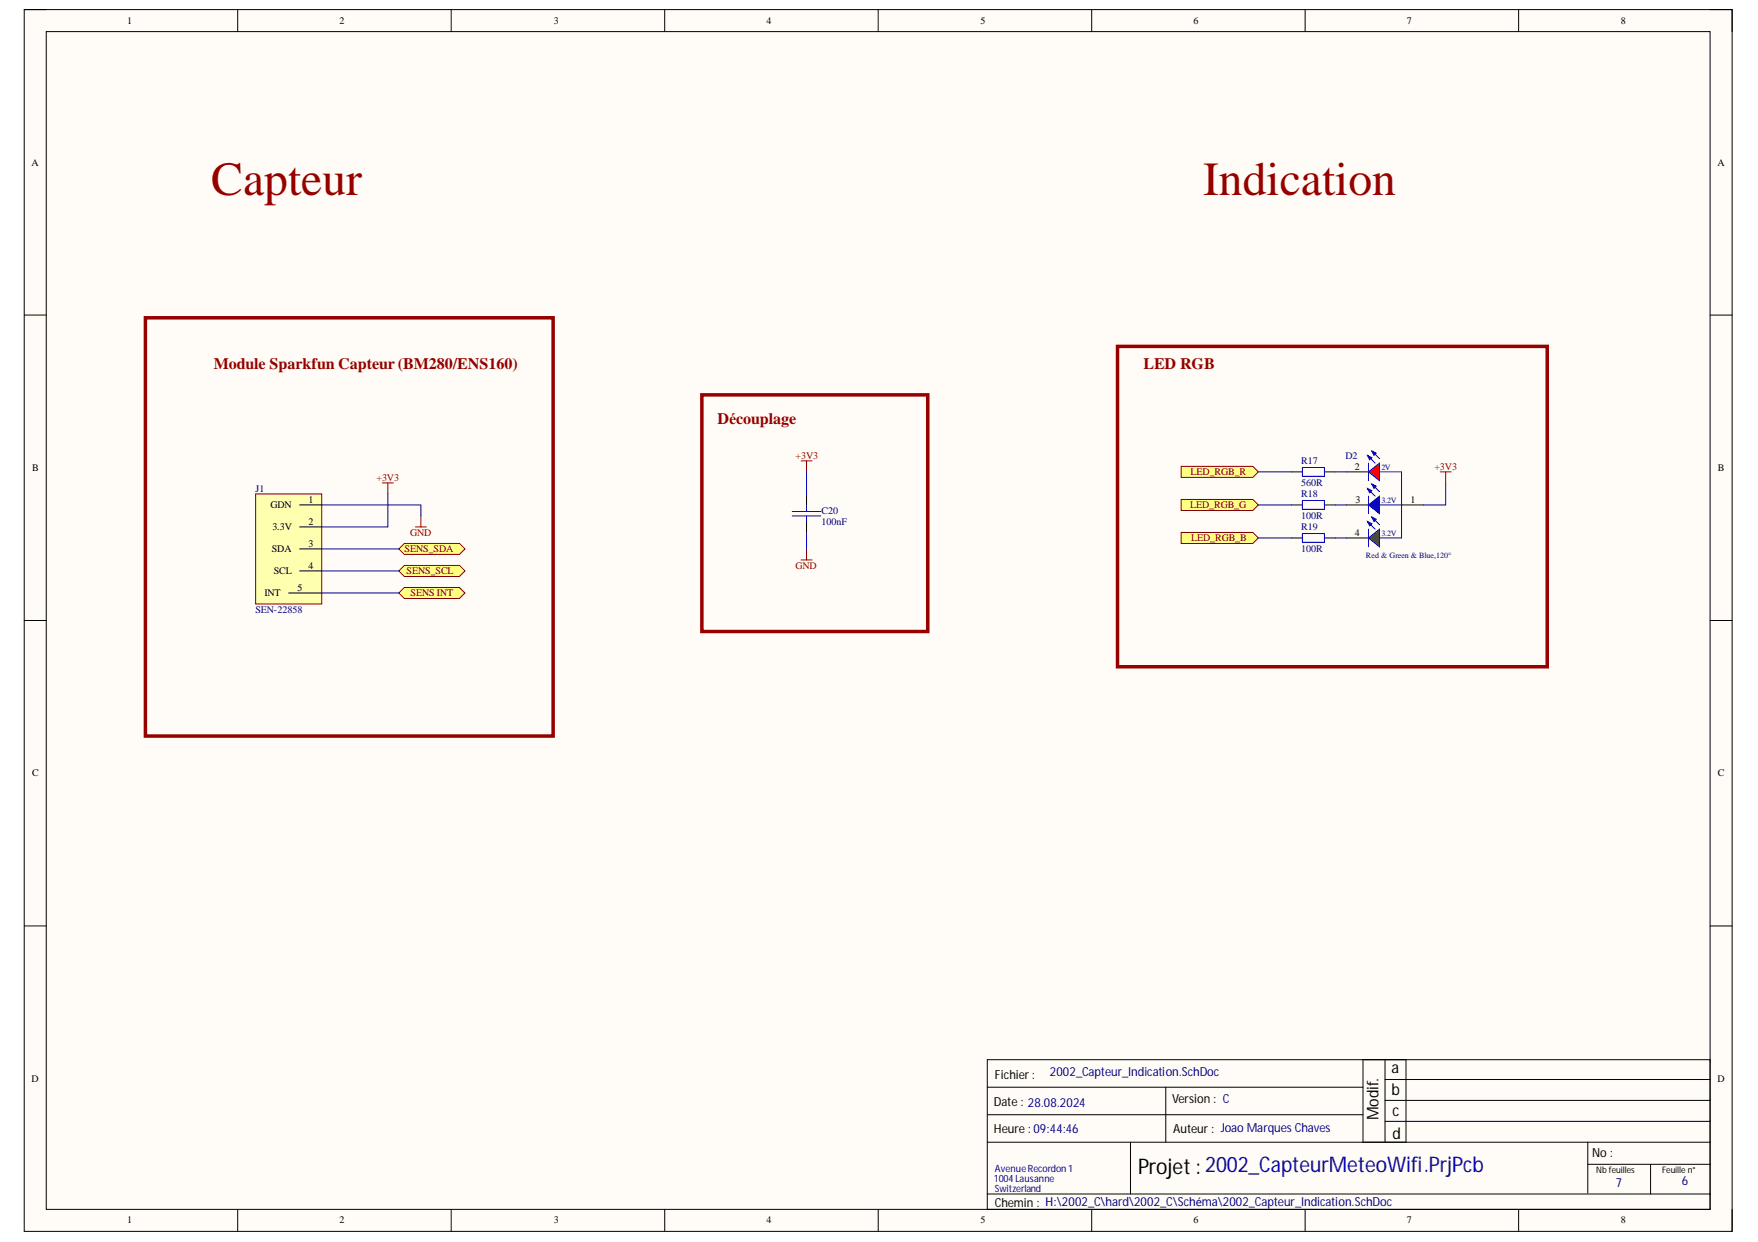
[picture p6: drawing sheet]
<svg xmlns="http://www.w3.org/2000/svg" width="297mm" height="210mm" viewBox="0 0 297 210" stroke-linecap="round" stroke-linejoin="round" font-family="sans-serif">
<defs><g id="words">
<g font-size="8" fill="#980000">
<text x="35.7" y="33">Capteur</text>
<text x="203.3" y="33">Indication</text>
</g>
<text font-size="3.6" x="192.3" y="198.4">Projet : 2002_CapteurMeteoWifi.PrjPcb</text>
<g font-size="2.7" fill="#980000">
<text x="36.1" y="62.4">Module Sparkfun Capteur (BM280/ENS160)</text>
<text x="193.2" y="62.4">LED RGB</text>
<text x="121.2" y="71.7">Découplage</text>
</g>
<g font-size="2.7">
<text x="235.1" y="181.3">a</text>
<text x="235.1" y="185">b</text>
<text x="232.9" y="189.3" transform="rotate(-90 232.9 189.3)">Modif.</text>
<text x="235.3" y="188.6">c</text>
<text x="235.3" y="192.5">d</text>
</g>
<g font-size="2.1">
<text x="168.1" y="182.4">Fichier :</text>
<text x="167.9" y="186.9">Date : 28.08.2024</text>
<text x="167.9" y="191.5">Heure :09:44:46</text>
<text x="198" y="186.5">Version : C</text>
<text x="198.2" y="191.5">Auteur : Joao Marques Chaves</text>
<text x="269" y="195.6">No :</text>
<text x="168.1" y="204">Chemin : H:\2002_C\hard\2002_C\Schéma\2002_Capteur_Indication.SchDoc</text>
</g>
<g font-size="2.1" fill="#000080">
<text x="177.4" y="181.8">2002_Capteur_Indication.SchDoc</text>
<text x="273" y="200.7">7</text>
<text x="284.2" y="200.2">6</text>
</g>
<g font-size="1.7">
<text x="21.5" y="4.1">1</text>
<text x="57.4" y="4.1">2</text>
<text x="93.6" y="4.1">3</text>
<text x="129.5" y="4.1">4</text>
<text x="165.6" y="4.1">5</text>
<text x="201.7" y="4.1">6</text>
<text x="237.7" y="4.1">7</text>
<text x="273.8" y="4.1">8</text>
<text x="5.3" y="28">A</text>
<text x="290.2" y="28">A</text>
<text x="5.4" y="79.6">B</text>
<text x="228.9" y="79.4">2</text>
<text x="290.3" y="79.6">B</text>
<text x="45.7" y="85.9">GDN</text>
<text x="46" y="89.6">3.3V</text>
<text x="52.1" y="88.7">2</text>
<text x="52.1" y="84.9">1</text>
<text x="229" y="84.9">3</text>
<text x="238.3" y="84.9">1</text>
<text x="45.9" y="93.3">SDA</text>
<text x="52.1" y="92.4">3</text>
<text x="228.9" y="90.5">4</text>
<text x="44.7" y="100.8">INT</text>
<text x="46.3" y="97">SCL</text>
<text x="50.3" y="99.8">5</text>
<text x="52.1" y="96.1">4</text>
<text x="5.4" y="131.2">C</text>
<text x="290.3" y="131.2">C</text>
<text x="5.3" y="182.8">D</text>
<text x="290.2" y="182.8">D</text>
<text x="21.5" y="206.8">1</text>
<text x="57.4" y="206.8">2</text>
<text x="93.6" y="206.8">3</text>
<text x="129.5" y="206.8">4</text>
<text x="165.6" y="206.8">5</text>
<text x="201.7" y="206.8">6</text>
<text x="237.7" y="206.8">7</text>
<text x="273.8" y="206.8">8</text>
</g>
<g font-size="1.7" fill="#800000">
<text x="134.4" y="77.5">+3V3</text>
<text x="63.6" y="81.2">+3V3</text>
<text x="201.2" y="80.3">LED_RGB_R</text>
<text x="242.4" y="79.4">+3V3</text>
<text x="201.1" y="85.9">LED_RGB_G</text>
<text x="68.4" y="93.3">SENS_SDA</text>
<text x="69.3" y="90.5">GND</text>
<text x="201.3" y="91.5">LED_RGB_B</text>
<text x="68.7" y="97">SENS_SCL</text>
<text x="69.4" y="100.8">SENS INT</text>
<text x="134.4" y="96.1">GND</text>
</g>
<g font-size="1.7" fill="#000080">
<text x="227.3" y="77.5">D2</text>
<text x="43.1" y="83.1">J1</text>
<text x="219.9" y="82.2">560R</text>
<text x="219.9" y="78.4">R17</text>
<text x="138.8" y="88.7">100nF</text>
<text x="138.8" y="86.8">C20</text>
<text x="219.9" y="87.7">100R</text>
<text x="219.9" y="84">R18</text>
<text x="219.9" y="89.6">R19</text>
<text x="219.9" y="93.3">100R</text>
<text x="43.1" y="103.5">SEN-22858</text>
<text x="167.9" y="199.8">1004 Lausanne</text>
<text x="168.1" y="198.1">AvenueRecordon 1</text>
<text x="168.1" y="201.5">Switzerland</text>
</g>
<g font-size="1.5">
<text x="269.7" y="198.2">Nb feuilles</text>
<text x="280.9" y="198.2">Feuille n°</text>
</g>
<g font-size="1.4" fill="#000080">
<text x="233.4" y="79.5">2V</text>
<text x="233.4" y="85">3.2V</text>
<text x="230.8" y="94.3">Red &amp; Green &amp; Blue,120°</text>
<text x="233.4" y="90.6">3.2V</text>
</g>
</g></defs>
<path d="M4.1 1.6h288.6v206.5h-288.6z" fill-rule="evenodd" fill="#fffcf8"/>
<path d="M4.1 1.6h288.6v206.5h-288.6z" fill="none" stroke="#000" stroke-width=".17"/>
<path d="M7.8 5.3h281.1v199.1h-281.1z" fill-rule="evenodd" fill="#fffcf8"/>
<g fill="none" stroke="#000" stroke-width=".17">
<path d="M4.1 1.6h3.7M7.8 5.3h281.1v199.1h-281.1zM40.2 1.6v3.7M76.2 1.6v3.7M112.3 1.6v3.7M148.4 1.6v3.7M184.5 1.6v3.7M220.5 1.6v3.7M256.6 1.6v3.7M288.9 1.6h3.8v3.7M4.1 53.2h3.7M288.9 53.3h3.8"/>
<path d="M4.1 104.9h3.7M288.9 104.9h3.8M4.1 156.5h3.7M288.9 156.5h3.8M166.8 179.1h122.1v25.3h-122.1zM230.3 179.1v13.9M234 179.1v13.9M237.6 179.1v13.9M166.8 193h122.1M166.8 183.7h63.5M166.8 188.4h63.5M191 193v8.8"/>
<path d="M197 183.7v9.3M234 182.4h54.9M234 186h54.9M234 189.5h54.9M268.3 193v8.6M268.3 196.8h20.6M278.9 196.8v5M40.2 204.4v3.7M76.2 204.4v3.7M112.3 204.4v3.7M148.4 204.4v3.7M166.8 201.8h122.1"/>
<path d="M184.5 204.4v3.7M220.5 204.4v3.7M256.6 204.4v3.7M292.7 204.4v3.7"/>
</g>
<path d="M24.6 53.7h68.9v70.7h-68.9z" fill="none" stroke="#980000" stroke-width=".59"/>
<path d="M64.6 81.6h1.9M65.5 81.6v1.9" fill="none" stroke="#800000" stroke-width=".17"/>
<path d="M43.2 83.5h11.2v18.6h-11.2z" fill-rule="evenodd" fill="#ffffb0"/>
<path d="M43.2 83.5h11.2v18.6h-11.2z" fill="none" stroke="#800000" stroke-width=".17"/>
<path d="M50.6 96.5h3.8M50.6 92.8h3.8M50.6 89.1h3.8M50.6 85.3h3.8M48.8 100.2h5.6" fill="none" stroke="#000" stroke-width=".17"/>
<path d="M67.4 92.8l.9-1h9.3l1 1-1 .9h-9.3z" fill-rule="evenodd" fill="#ffff80"/>
<path d="M67.4 92.8l.9-1h9.3l1 1-1 .9h-9.3z" fill="none" stroke="#800000" stroke-width=".17"/>
<path d="M67.4 96.5l.9-.9h9.3l1 .9-1 .9h-9.3z" fill-rule="evenodd" fill="#ffff80"/>
<path d="M67.4 96.5l.9-.9h9.3l1 .9-1 .9h-9.3z" fill="none" stroke="#800000" stroke-width=".17"/>
<path d="M67.4 100.2l.9-.9h9.3l1 .9-1 .9h-9.3z" fill-rule="evenodd" fill="#ffff80"/>
<path d="M243.3 79.8h1.9M244.3 79.8v1.8M67.4 100.2l.9-.9h9.3l1 .9-1 .9h-9.3z" fill="none" stroke="#800000" stroke-width=".17"/>
<path d="M188.8 58.5h72.6v54.2h-72.6z" fill="none" stroke="#980000" stroke-width=".59"/>
<path d="M199.6 78.8h12.1l.9 1-.9 .9h-12.1z" fill-rule="evenodd" fill="#ffff80"/>
<path d="M199.6 78.8h12.1l.9 1-.9 .9h-12.1z" fill="none" stroke="#800000" stroke-width=".17"/>
<path d="M199.6 84.4h12.1l.9 .9-.9 1h-12.1z" fill-rule="evenodd" fill="#ffff80"/>
<path d="M199.6 84.4h12.1l.9 .9-.9 1h-12.1z" fill="none" stroke="#800000" stroke-width=".17"/>
<path d="M199.6 90h12.1l.9 .9-.9 .9h-12.1z" fill-rule="evenodd" fill="#ffff80"/>
<path d="M135.3 77.9h1.9M136.3 77.9v1.9M70.2 89.1h1.8M71.1 87.2v1.9M135.3 94.6h1.9M136.3 92.8v1.8M199.6 90h12.1l.9 .9-.9 .9h-12.1z" fill="none" stroke="#800000" stroke-width=".17"/>
<path d="M220.1 79h3.7v1.5h-3.7zM233.1 79.8h3.7v11.1h-3.7M133.9 86.4h4.8M133.9 87.2h4.8M136.3 85.5v.9M136.3 87.2v.9M220.1 84.6h3.7v1.5h-3.7zM220.1 90.2h3.7v1.5h-3.7zM233.1 85.3h3.7" fill="none" stroke="#00f" stroke-width=".17"/>
<path d="M218.2 79.8h1.9M223.8 79.8h1.8M136.3 83.7v1.8M136.3 88.1v1.9M218.2 85.3h1.9M218.2 90.9h1.9M223.8 85.3h1.8M223.8 90.9h1.8M227.5 85.3h3.7M227.5 90.9h3.7M236.8 85.3h3.7" fill="none" stroke="#000" stroke-width=".17"/>
<path d="M118.6 66.7h38.2v40h-38.2z" fill="none" stroke="#980000" stroke-width=".59"/>
<path d="M231.2 79.8l1.9-1.5v2.9z" fill="#f00"/>
<path d="M231 77l1.3 1.3M231.2 79.8l1.9-1.5v2.9zM231.2 78.3v2.9M231.8 76.2l1.3 1.3" fill="none" stroke="#00f" stroke-width=".17"/>
<path d="M231.8 76.2l.7 .4-.3 .4z" fill="#00f"/>
<path d="M231.8 76.2l.7 .4-.3 .4z" fill="none" stroke="#00f" stroke-width=".17"/>
<path d="M231 77l.8 .3-.4 .4z" fill="#00f"/>
<path d="M231 77l.8 .3-.4 .4zM231 82.6l1.3 1.2M231.8 81.8l1.3 1.3" fill="none" stroke="#00f" stroke-width=".17"/>
<path d="M231.8 81.8l.7 .4-.3 .4z" fill="#00f"/>
<path d="M231.8 81.8l.7 .4-.3 .4z" fill="none" stroke="#00f" stroke-width=".17"/>
<path d="M231 82.6l.8 .3-.4 .4z" fill="#00f"/>
<path d="M231 82.6l.8 .3-.4 .4zM231 88.1l1.3 1.3M231.2 89.4v3M231.8 87.4l1.3 1.3" fill="none" stroke="#00f" stroke-width=".17"/>
<path d="M231.8 87.4l.7 .4-.3 .3z" fill="#00f"/>
<path d="M231.8 87.4l.7 .4-.3 .3z" fill="none" stroke="#00f" stroke-width=".17"/>
<path d="M231 88.1l.8 .4-.4 .4z" fill="#00f"/>
<path d="M231 88.1l.8 .4-.4 .4zM231.2 83.8v3" fill="none" stroke="#00f" stroke-width=".17"/>
<path d="M227.5 79.8h3.7" fill="none" stroke="#000" stroke-width=".17"/>
<path d="M231.2 90.9l1.9-1.5v3z" fill="#0f0"/>
<path d="M231.2 90.9l1.9-1.5v3z" fill="none" stroke="#00f" stroke-width=".17"/>
<path d="M231.2 85.3l1.9-1.5v3z" fill="#00f"/>
<path d="M231.2 85.3l1.9-1.5v3z" fill="none" stroke="#00f" stroke-width=".17"/>
<g fill="none" stroke="#000080" stroke-width=".17">
<path d="M136.3 79.8v3.9M212.6 79.8h5.6M225.6 79.8h1.9M54.4 85.3h16.7v1.9M54.4 92.8h13M54.4 96.5h13M65.5 83.5v5.6h-11.1M136.3 90v2.8M212.6 85.3h5.6M212.6 90.9h5.6M225.6 85.3h1.9M225.6 90.9h1.9"/>
<path d="M244.3 81.6v3.7h-3.8M54.4 100.2h13"/>
</g>
<use href="#words"/>
</svg>
